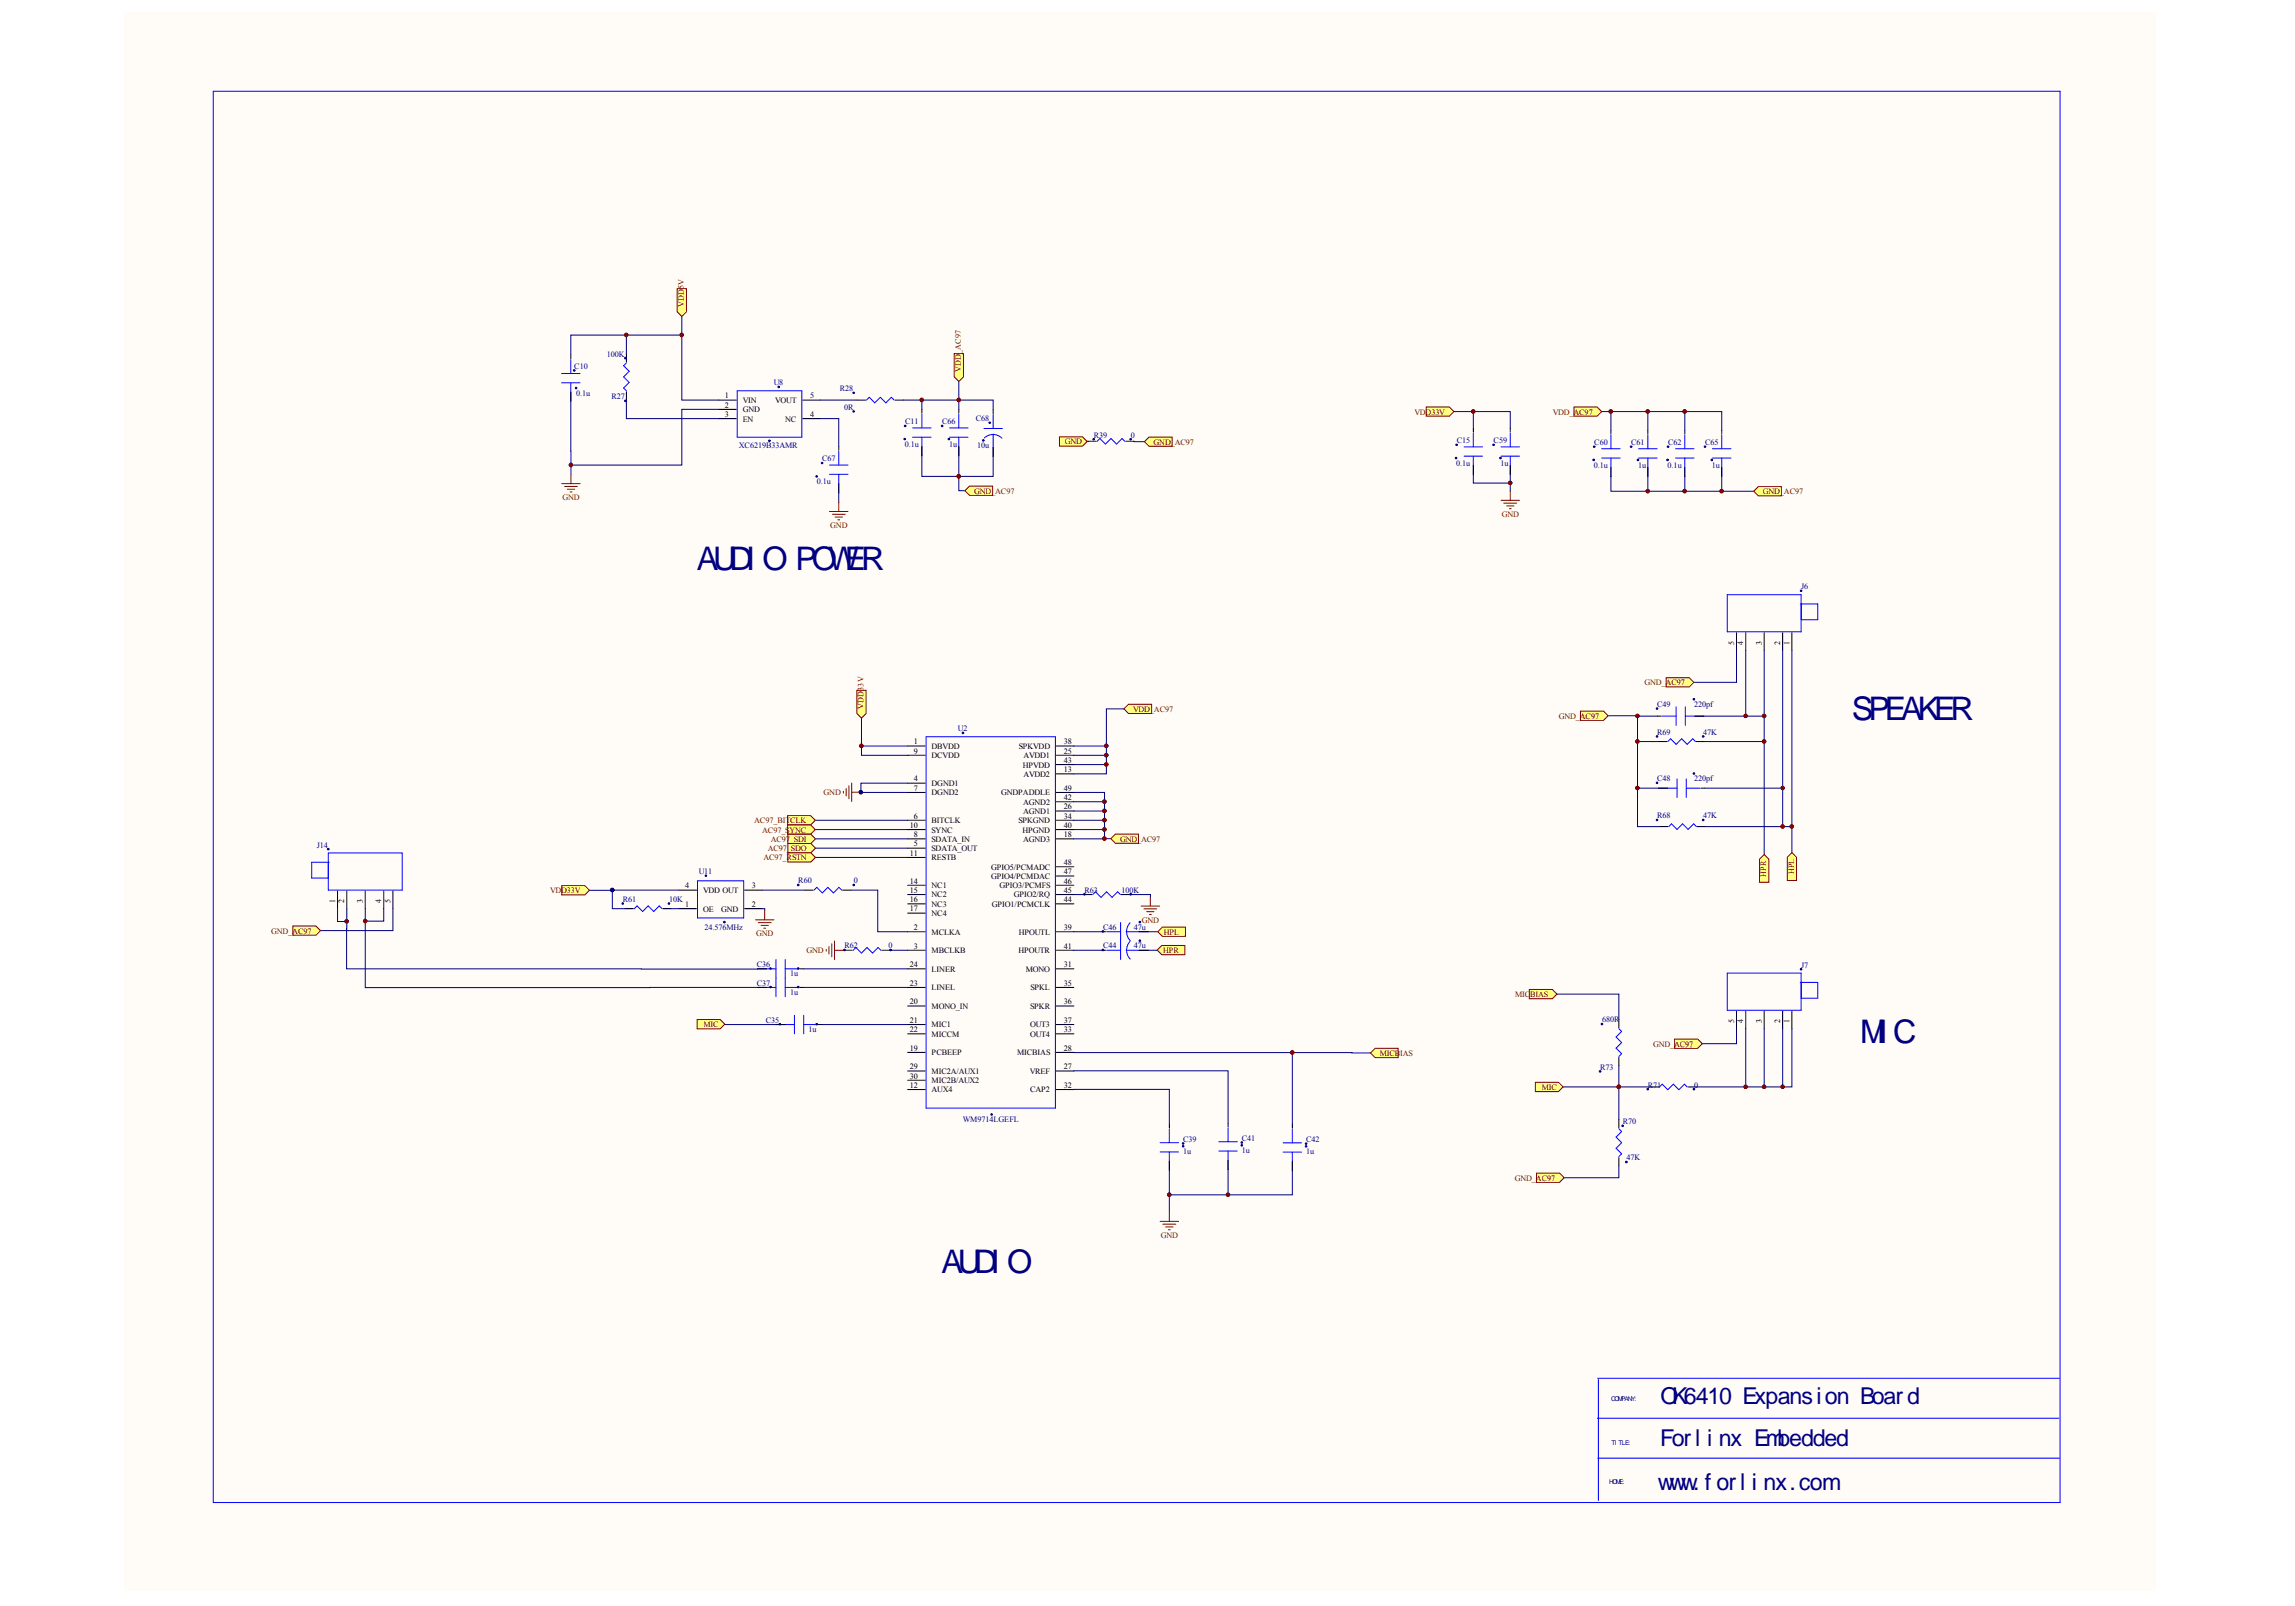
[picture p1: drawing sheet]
<svg xmlns="http://www.w3.org/2000/svg" width="289mm" height="202mm" viewBox="0 0 289 202" stroke-linecap="round" stroke-linejoin="round" font-family="sans-serif">
<defs><g id="words">
<g font-size="4.1" fill="#000080">
<text x="87.7" y="71.7">AUDI O POWER</text>
<text x="233.1" y="90.6">SPEAKER</text>
<text x="234.2" y="131.3">MI C</text>
<text x="118.5" y="160.3">AUDI O</text>
</g>
<g font-size="2.9" fill="#000080">
<text x="209" y="176.8">OK6410 Expansion Boar d</text>
<text x="209" y="182">For l i nx Embedded</text>
<text x="208.7" y="187.5">www. f or l i nx.com</text>
</g>
<g font-size="1" fill="#800000">
<text x="86.1" y="38.7" transform="rotate(-90 86.1 38.7)">VDD5V</text>
<text x="121" y="46.8" transform="rotate(-90 121 46.8)">VDD_AC97</text>
<text x="178.1" y="52.2">VDD33V</text>
<text x="195.5" y="52.2">VDD_AC97</text>
<text x="134.1" y="55.9">GND</text>
<text x="145.2" y="56">GND_AC97</text>
<text x="70.8" y="63">GND</text>
<text x="122.6" y="62.1">GND_AC97</text>
<text x="189.1" y="65.1">GND</text>
<text x="221.9" y="62.2">GND_AC97</text>
<text x="104.5" y="66.5">GND</text>
<text x="108.7" y="89.2" transform="rotate(-90 108.7 89.2)">VDD33V</text>
<text x="142.7" y="89.6">VDD_AC97</text>
<text x="207" y="86.2">GND_AC97</text>
<text x="196.2" y="90.5">GND_AC97</text>
<text x="103.7" y="100.1">GND</text>
<text x="95" y="103.6">AC97_BITCLK</text>
<text x="96" y="104.8">AC97_SYNC</text>
<text x="96.7" y="107.1">AC97_SDO</text>
<text x="97.1" y="106">AC97_SDI</text>
<text x="141" y="105.9">GND_AC97</text>
<text x="69.3" y="112.4">VDD33V</text>
<text x="96.1" y="108.3">AC97_RSTN</text>
<text x="222.4" y="110.3" transform="rotate(-90 222.4 110.3)">HPR</text>
<text x="225.9" y="110" transform="rotate(-90 225.9 110)">HPL</text>
<text x="34.1" y="117.5">GND_AC97</text>
<text x="95.2" y="117.9">GND</text>
<text x="101.5" y="120">GND</text>
<text x="143.7" y="116.1">GND</text>
<text x="146.4" y="120">HPR</text>
<text x="146.5" y="117.6">HPL</text>
<text x="190.7" y="125.5">MICBIAS</text>
<text x="88.6" y="129.3">MIC</text>
<text x="208.1" y="131.7">GND_AC97</text>
<text x="173.7" y="132.9">MICBIAS</text>
<text x="194.1" y="137.2">MIC</text>
<text x="190.7" y="148.6">GND_AC97</text>
<text x="146.1" y="155.8">GND</text>
</g>
<g font-size="1" fill="#000080">
<text x="72.3" y="46.4">C10</text>
<text x="76.4" y="44.9">100K</text>
<text x="72.5" y="49.8">0.1u</text>
<text x="77" y="50.3">R27</text>
<text x="97.4" y="48.5">U8</text>
<text x="105.7" y="49.3">R28</text>
<text x="106.3" y="51.6">0R</text>
<text x="114" y="53.4">C11</text>
<text x="118.6" y="53.4">C66</text>
<text x="122.9" y="53">C68</text>
<text x="93" y="56.4">XC6219B33AMR</text>
<text x="103.5" y="58.1">C67</text>
<text x="113.9" y="56.2">0.1u</text>
<text x="119.5" y="56.2">1u</text>
<text x="123" y="56.4">10u</text>
<text x="137.7" y="55.1">R39</text>
<text x="142.4" y="55.1">0</text>
<text x="183.3" y="58.6">0.1u</text>
<text x="183.4" y="55.8">C15</text>
<text x="188" y="55.8">C59</text>
<text x="188.9" y="58.6">1u</text>
<text x="200.6" y="58.9">0.1u</text>
<text x="200.7" y="56">C60</text>
<text x="205.4" y="56">C61</text>
<text x="206.2" y="58.9">1u</text>
<text x="209.9" y="58.9">0.1u</text>
<text x="210" y="56">C62</text>
<text x="214.7" y="56">C65</text>
<text x="215.5" y="58.9">1u</text>
<text x="102.8" y="60.9">0.1u</text>
<text x="226.8" y="74.2">J6</text>
<text x="208.6" y="89">C49</text>
<text x="213.3" y="89">220pf</text>
<text x="120.6" y="92">U2</text>
<text x="208.6" y="92.5">R69</text>
<text x="214.4" y="92.5">47K</text>
<text x="208.6" y="98.3">C48</text>
<text x="213.3" y="98.3">220pf</text>
<text x="39.9" y="106.7">J14</text>
<text x="208.6" y="103">R68</text>
<text x="214.4" y="103">47K</text>
<text x="78.4" y="113.5">R61</text>
<text x="84.2" y="113.5">10K</text>
<text x="88" y="110">U11</text>
<text x="100.5" y="111.2">R60</text>
<text x="107.5" y="111.2">0</text>
<text x="136.5" y="112.4">R63</text>
<text x="141.2" y="112.4">100K</text>
<text x="88.7" y="117">24.576MHz</text>
<text x="106.3" y="119.4">R62</text>
<text x="111.9" y="119.4">0</text>
<text x="138.9" y="117">C46</text>
<text x="138.9" y="119.4">C44</text>
<text x="142.7" y="117">47u</text>
<text x="142.7" y="119.4">47u</text>
<text x="95.3" y="121.7">C36</text>
<text x="95.3" y="124">C37</text>
<text x="99.5" y="122.9">1u</text>
<text x="99.5" y="125.2">1u</text>
<text x="226.8" y="121.8">J7</text>
<text x="96.4" y="128.7">C35</text>
<text x="101.8" y="129.9">1u</text>
<text x="201.7" y="128.7">680R</text>
<text x="201.5" y="134.7">R73</text>
<text x="207.5" y="136.9">R71</text>
<text x="213.3" y="136.9">0</text>
<text x="121.2" y="141.2">WM9714LGEFL</text>
<text x="149" y="143.7">C39</text>
<text x="156.4" y="143.6">C41</text>
<text x="164.4" y="143.7">C42</text>
<text x="204.3" y="141.5">R70</text>
<text x="149" y="145.2">1u</text>
<text x="156.4" y="145.1">1u</text>
<text x="164.4" y="145.3">1u</text>
<text x="204.8" y="146.1">47K</text>
</g>
<g font-size="1">
<text x="91.3" y="50.1">1</text>
<text x="91.3" y="51.3">2</text>
<text x="91.3" y="52.5">3</text>
<text x="93.5" y="50.7">VIN</text>
<text x="93.5" y="51.9">GND</text>
<text x="93.5" y="53.1">EN</text>
<text x="97.6" y="50.7">VOUT</text>
<text x="98.9" y="53.1">NC</text>
<text x="102" y="50.1">5</text>
<text x="102" y="52.5">4</text>
<text x="218.3" y="81.1" transform="rotate(-90 218.3 81.1)">5</text>
<text x="219.5" y="81.1" transform="rotate(-90 219.5 81.1)">4</text>
<text x="221.8" y="81.1" transform="rotate(-90 221.8 81.1)">3</text>
<text x="224.1" y="81.1" transform="rotate(-90 224.1 81.1)">2</text>
<text x="225.3" y="81.1" transform="rotate(-90 225.3 81.1)">1</text>
<text x="115" y="93.7">1</text>
<text x="115" y="94.9">9</text>
<text x="117.3" y="94.3">DBVDD</text>
<text x="117.3" y="95.4">DCVDD</text>
<text x="128.3" y="94.3">SPKVDD</text>
<text x="128.8" y="95.4">AVDD1</text>
<text x="133.9" y="93.7">38</text>
<text x="133.9" y="94.9">25</text>
<text x="115" y="98.4">4</text>
<text x="115" y="99.5">7</text>
<text x="117.3" y="98.9">DGND1</text>
<text x="117.3" y="100.1">DGND2</text>
<text x="126" y="100.1">GNDPADDLE</text>
<text x="128.8" y="96.6">HPVDD</text>
<text x="128.8" y="101.3">AGND2</text>
<text x="128.8" y="97.8">AVDD2</text>
<text x="133.9" y="96">43</text>
<text x="133.9" y="99.5">49</text>
<text x="133.9" y="100.7">42</text>
<text x="133.9" y="101.9">26</text>
<text x="133.9" y="97.2">13</text>
<text x="114.5" y="104.2">10</text>
<text x="114.5" y="107.7">11</text>
<text x="115" y="103">6</text>
<text x="115" y="105.4">8</text>
<text x="115" y="106.5">5</text>
<text x="117.3" y="103.6">BITCLK</text>
<text x="117.3" y="104.8">SYNC</text>
<text x="117.3" y="106">SDATA_IN</text>
<text x="117.3" y="107.1">SDATA_OUT</text>
<text x="128.2" y="103.6">SPKGND</text>
<text x="128.7" y="104.8">HPGND</text>
<text x="128.8" y="102.4">AGND1</text>
<text x="128.8" y="106">AGND3</text>
<text x="133.9" y="104.2">40</text>
<text x="133.9" y="105.4">18</text>
<text x="133.9" y="103">34</text>
<text x="42.2" y="113.6" transform="rotate(-90 42.2 113.6)">1</text>
<text x="43.3" y="113.6" transform="rotate(-90 43.3 113.6)">2</text>
<text x="45.7" y="113.6" transform="rotate(-90 45.7 113.6)">3</text>
<text x="48" y="113.6" transform="rotate(-90 48 113.6)">4</text>
<text x="49.2" y="113.6" transform="rotate(-90 49.2 113.6)">5</text>
<text x="86.3" y="111.8">4</text>
<text x="88.5" y="112.4">VDD OUT</text>
<text x="94.7" y="111.8">3</text>
<text x="114.5" y="111.2">14</text>
<text x="114.5" y="112.4">15</text>
<text x="114.5" y="113.5">16</text>
<text x="117.3" y="108.3">RESTB</text>
<text x="117.3" y="111.8">NC1</text>
<text x="117.3" y="113">NC2</text>
<text x="124.8" y="109.5">GPIO5/PCMADC</text>
<text x="124.8" y="110.6">GPIO4/PCMDAC</text>
<text x="125.8" y="111.8">GPIO3/PCMFS</text>
<text x="127.6" y="113">GPIO2/RQ</text>
<text x="133.9" y="108.9">48</text>
<text x="133.9" y="110">47</text>
<text x="133.9" y="111.2">46</text>
<text x="133.9" y="112.4">45</text>
<text x="133.9" y="113.5">44</text>
<text x="86.3" y="114.2">1</text>
<text x="88.5" y="114.7">OE</text>
<text x="90.8" y="114.7">GND</text>
<text x="94.7" y="114.2">2</text>
<text x="114.5" y="114.7">17</text>
<text x="115" y="117.1">2</text>
<text x="115" y="119.4">3</text>
<text x="117.3" y="114.1">NC3</text>
<text x="117.3" y="115.3">NC4</text>
<text x="117.3" y="117.6">MCLKA</text>
<text x="117.3" y="120">MBCLKB</text>
<text x="124.9" y="114.1">GPIO1/PCMCLK</text>
<text x="128.2" y="120">HPOUTR</text>
<text x="128.3" y="117.6">HPOUTL</text>
<text x="133.9" y="117.1">39</text>
<text x="133.9" y="119.4">41</text>
<text x="114.5" y="121.7">24</text>
<text x="114.5" y="124.1">23</text>
<text x="117.3" y="122.3">LINER</text>
<text x="117.3" y="124.7">LINEL</text>
<text x="129.1" y="122.3">MONO</text>
<text x="129.7" y="124.7">SPKL</text>
<text x="133.9" y="121.7">31</text>
<text x="133.9" y="124.1">35</text>
<text x="114.5" y="126.4">20</text>
<text x="114.5" y="128.7">21</text>
<text x="114.5" y="129.9">22</text>
<text x="117.3" y="127">MONO_IN</text>
<text x="117.3" y="129.3">MIC1</text>
<text x="117.3" y="130.5">MICCM</text>
<text x="129.7" y="127">SPKR</text>
<text x="129.7" y="130.5">OUT4</text>
<text x="129.7" y="129.3">OUT3</text>
<text x="133.9" y="126.4">36</text>
<text x="133.9" y="129.9">33</text>
<text x="133.9" y="128.7">37</text>
<text x="218.3" y="128.8" transform="rotate(-90 218.3 128.8)">5</text>
<text x="219.5" y="128.8" transform="rotate(-90 219.5 128.8)">4</text>
<text x="221.8" y="128.8" transform="rotate(-90 221.8 128.8)">3</text>
<text x="224.1" y="128.8" transform="rotate(-90 224.1 128.8)">2</text>
<text x="225.3" y="128.8" transform="rotate(-90 225.3 128.8)">1</text>
<text x="114.5" y="132.2">19</text>
<text x="114.5" y="134.6">29</text>
<text x="114.5" y="135.8">30</text>
<text x="114.5" y="136.9">12</text>
<text x="117.3" y="132.8">PCBEEP</text>
<text x="117.3" y="135.2">MIC2A/AUX1</text>
<text x="117.3" y="136.3">MIC2B/AUX2</text>
<text x="117.3" y="137.5">AUX4</text>
<text x="128.1" y="132.8">MICBIAS</text>
<text x="129.6" y="135.2">VREF</text>
<text x="129.7" y="137.5">CAP2</text>
<text x="133.9" y="132.2">28</text>
<text x="133.9" y="134.6">27</text>
<text x="133.9" y="136.9">32</text>
</g>
<g font-size=".8" fill="#000080">
<text x="202.8" y="176.4">COMPANY:</text>
<text x="202.9" y="181.8">TI TLE:</text>
<text x="202.6" y="186.7">HOME:</text>
</g>
</g></defs>
<path d="M15.6 1.6h255.8v198.6h-255.8z" fill="#fffcf8"/>
<g fill="#000080" stroke="#000080" stroke-width=".13">
<circle cx="43.6" cy="116" r=".21"/>
<circle cx="46" cy="115.9" r=".21"/>
<circle cx="71.9" cy="58.5" r=".21"/>
<circle cx="77.1" cy="112" r=".21"/>
<circle cx="78.8" cy="42.2" r=".22"/>
<circle cx="85.8" cy="42.2" r=".22"/>
<circle cx="108.4" cy="93.9" r=".22"/>
<circle cx="116" cy="50.3" r=".22"/>
<circle cx="120.7" cy="59.9" r=".21"/>
<circle cx="120.7" cy="50.3" r=".21"/>
<circle cx="139" cy="105.5" r=".22"/>
<circle cx="139" cy="104.4" r=".22"/>
<circle cx="139" cy="103.2" r=".22"/>
<circle cx="139" cy="102.1" r=".22"/>
<circle cx="139" cy="100.9" r=".22"/>
<circle cx="139.3" cy="96.2" r=".22"/>
<circle cx="139.3" cy="95.1" r=".22"/>
<circle cx="139.3" cy="93.9" r=".22"/>
<circle cx="147.2" cy="150.4" r=".22"/>
<circle cx="154.6" cy="150.4" r=".22"/>
<circle cx="162.7" cy="132.5" r=".22"/>
<circle cx="185.5" cy="51.8" r=".22"/>
<circle cx="190.1" cy="60.8" r=".21"/>
<circle cx="202.8" cy="51.8" r=".22"/>
<circle cx="203.8" cy="136.8" r=".22"/>
<circle cx="206.1" cy="99.2" r=".21"/>
<circle cx="206.1" cy="93.3" r=".22"/>
<circle cx="206.1" cy="90.1" r=".21"/>
<circle cx="207.4" cy="61.8" r=".22"/>
<circle cx="207.4" cy="51.8" r=".22"/>
<circle cx="212.1" cy="61.8" r=".22"/>
<circle cx="212.1" cy="51.8" r=".22"/>
<circle cx="216.7" cy="61.8" r=".22"/>
<circle cx="219.8" cy="136.8" r=".22"/>
<circle cx="219.8" cy="90.1" r=".21"/>
<circle cx="222.1" cy="136.8" r=".22"/>
<circle cx="222.1" cy="93.3" r=".22"/>
<circle cx="222.1" cy="90.1" r=".21"/>
<circle cx="224.4" cy="136.8" r=".21"/>
<circle cx="224.4" cy="104" r=".21"/>
<circle cx="224.4" cy="99.2" r=".21"/>
<circle cx="225.6" cy="104" r=".22"/>
<circle cx="121.2" cy="92.2" r=".1"/>
<circle cx="124.8" cy="140.3" r=".1"/>
<circle cx="91.2" cy="116.1" r=".1"/>
<circle cx="88.9" cy="110.2" r=".1"/>
<circle cx="107.5" cy="111.4" r=".1"/>
<circle cx="100.5" cy="111.4" r=".1"/>
<circle cx="84.2" cy="113.7" r=".1"/>
<circle cx="78.4" cy="113.7" r=".1"/>
<circle cx="112.1" cy="119.6" r=".1"/>
<circle cx="106.3" cy="119.6" r=".1"/>
<circle cx="102.8" cy="128.9" r=".1"/>
<circle cx="98.2" cy="128.9" r=".09"/>
<circle cx="100.5" cy="121.9" r=".1"/>
<circle cx="97" cy="121.9" r=".1"/>
<circle cx="100.5" cy="124.2" r=".1"/>
<circle cx="97" cy="124.2" r=".1"/>
<circle cx="148.9" cy="144.3" r=".1"/>
<circle cx="148.9" cy="143.9" r=".1"/>
<circle cx="156.3" cy="144.2" r=".1"/>
<circle cx="156.3" cy="143.8" r=".1"/>
<circle cx="164.4" cy="144.3" r=".1"/>
<circle cx="164.4" cy="143.9" r=".1"/>
<circle cx="143.5" cy="116.1" r=".1"/>
<circle cx="138.8" cy="117.2" r=".1"/>
<circle cx="143.5" cy="118.4" r=".1"/>
<circle cx="138.8" cy="119.6" r=".1"/>
<circle cx="142.3" cy="112.6" r=".1"/>
<circle cx="136.5" cy="112.6" r=".1"/>
<circle cx="226.7" cy="74.4" r=".09"/>
<circle cx="214.4" cy="92.7" r=".1"/>
<circle cx="208.6" cy="92.7" r=".1"/>
<circle cx="213.2" cy="88" r=".1"/>
<circle cx="208.6" cy="89.2" r=".1"/>
<circle cx="213.2" cy="97.4" r=".1"/>
<circle cx="208.6" cy="98.5" r=".1"/>
<circle cx="214.4" cy="103.2" r=".1"/>
<circle cx="208.6" cy="103.2" r=".1"/>
<circle cx="226.7" cy="122" r=".1"/>
<circle cx="204.7" cy="146.3" r=".1"/>
<circle cx="204.3" cy="141.7" r=".1"/>
<circle cx="213.3" cy="137.1" r=".1"/>
<circle cx="207.4" cy="137.1" r=".1"/>
<circle cx="201.7" cy="128.9" r=".1"/>
<circle cx="201.4" cy="134.9" r=".1"/>
<circle cx="98" cy="48.7" r=".1"/>
<circle cx="96.9" cy="55.5" r=".1"/>
<circle cx="78.7" cy="45.1" r=".1"/>
<circle cx="78.7" cy="50.5" r=".1"/>
<circle cx="72.5" cy="48.8" r=".1"/>
<circle cx="72.3" cy="46.6" r=".1"/>
<circle cx="107.5" cy="51.8" r=".09"/>
<circle cx="107.5" cy="49.4" r=".09"/>
<circle cx="113.9" cy="55.3" r=".09"/>
<circle cx="113.9" cy="53.6" r=".1"/>
<circle cx="119.5" cy="55.3" r=".1"/>
<circle cx="118.6" cy="53.6" r=".1"/>
<circle cx="102.8" cy="60" r=".1"/>
<circle cx="103.5" cy="58.3" r=".09"/>
<circle cx="123.8" cy="55.4" r=".1"/>
<circle cx="124.6" cy="53.2" r=".1"/>
<circle cx="142.3" cy="55.3" r=".1"/>
<circle cx="137.7" cy="55.3" r=".1"/>
<circle cx="183.3" cy="57.7" r=".1"/>
<circle cx="183.4" cy="56" r=".1"/>
<circle cx="188.9" cy="57.7" r=".1"/>
<circle cx="188" cy="56" r=".1"/>
<circle cx="200.6" cy="57.9" r=".1"/>
<circle cx="200.7" cy="56.2" r=".1"/>
<circle cx="206.2" cy="57.9" r=".1"/>
<circle cx="205.3" cy="56.2" r=".1"/>
<circle cx="209.9" cy="57.9" r=".1"/>
<circle cx="210" cy="56.2" r=".1"/>
<circle cx="215.5" cy="57.9" r=".1"/>
<circle cx="214.6" cy="56.2" r=".1"/>
<circle cx="41.3" cy="106.9" r=".1"/>
</g>
<g fill="none" stroke="#00f" stroke-width=".13">
<path d="M26.8 11.5h232.5v177.6h-232.5zM70.7 47h2.3M70.7 48.2h2.3M71.9 45.3v1.7M71.9 48.2v2.3M78.9 45.7l-.4 .3 .7 .7-.7 .7 .7 .7-.7 .7 .4 .4M92.8 49.2h8.1v5.8h-8.1zM104.4 58.5h2.4M104.4 59.7h2.4M105.6 56.8v1.7M105.6 59.7v2.3M109.1 50.4l.3-.4 .7 .7 .7-.7 .7 .7 .7-.7 .4 .4"/>
<path d="M114.9 55h2.3M114.9 53.9h2.3M116.1 52.1v1.8M116.1 55v2.4M119.5 55h2.4M119.5 53.9h2.4M120.7 52.1v1.8M120.7 55v2.4M123.9 53.9h2.3M123.9 55.1a1.6 1.6 0 0 1 2.2 0M125 52.2v1.7M125 54.6v2.8"/>
<path d="M138.1 55.5l.4-.3 .7 .7 .7-.7 .7 .7 .7-.7 .3 .3M184.3 56.2h2.3M184.3 57.4h2.3M185.5 54.5v1.7M185.5 57.4v2.4M189 56.2h2.3M189 57.4h2.3M190.1 54.5v1.7M190.1 57.4v2.4M201.6 56.5h2.4M201.6 57.6h2.4M202.8 54.7v1.8"/>
<path d="M202.8 57.6v2.4M206.3 56.5h2.3M206.3 57.6h2.3M207.5 54.7v1.8M207.5 57.6v2.4M210.9 56.5h2.4M210.9 57.6h2.4M212.1 54.7v1.8M212.1 57.6v2.4M215.6 56.5h2.3M215.6 57.6h2.3M216.8 54.7v1.8"/>
<path d="M216.8 57.6v2.4M217.5 74.9h9.3v4.6h-9.3zM226.6 76h2.2v2h-2M116.6 92.7h16.3v46.8h-16.3zM208.8 99.2h2.3M209.3 90.1h1.7M210 93.3l.3-.3 .7 .7 .7-.7 .7 .7 .7-.7 .4 .3M211 89v2.3M211.1 98v2.4M212.2 90.1h2.3M212.2 89v2.3M212.3 99.2h1.7"/>
<path d="M212.3 98v2.4M41.3 107.4h9.3v4.6h-9.3zM41.4 108.5h-2.2v2h2.1M79.9 114.4l.3-.4 .7 .7 .7-.7 .7 .7 .7-.7 .3 .4M87.8 110.9h5.8v4.6h-5.8zM102.5 112l.3-.3 .7 .7 .7-.7 .7 .7 .7-.7 .4 .3M107.4 119.6l.4-.3 .7 .7 .7-.7 .7 .7 .6-.7 .4 .3M137.6 112.6l.3-.4 .7 .7 .7-.7 .7 .7 .7-.7 .4 .4M139.3 117.3h1.8M139.3 119.6h1.8M141.1 116.1v4.7M141.8 117.3h2.8"/>
<path d="M141.8 119.6h2.8M142.3 116.1a1.62 1.62 0 0 0 0 2.3M142.3 118.5a1.62 1.62 0 0 0 0 2.2M210.1 104l.3-.3 .7 .7 .7-.7 .7 .7 .7-.7 .4 .3M95.4 121.9h2.3M95.4 124.3h2.3M97.7 129h2.3M97.7 120.8v4.7M98.9 121.9h1.7M98.9 120.8v4.7M98.9 124.3h1.7M100 127.8v2.3"/>
<path d="M101.2 129h1.7M101.2 127.8v2.3M203.8 129.5l.4 .3-.7 .7 .7 .7-.7 .7 .7 .7-.4 .4M208.9 136.8l.4-.3 .7 .7 .7-.7 .7 .7 .7-.7 .3 .3M217.5 122.5h9.3v4.7h-9.3zM226.6 123.7h2.2v1.9h-2M146.1 143.8h2.3M146.1 145h2.3M147.2 142.1v1.7M147.2 145v2.3M153.4 143.7h2.4M153.4 144.9h2.4"/>
<path d="M154.6 142v1.7M154.6 144.9v2.3M161.5 143.8h2.4M161.5 145h2.4M162.7 142.1v1.7M162.7 145v2.4M203.8 142.1l.4 .3-.7 .7 .7 .7-.7 .7 .7 .7-.4 .4M201.1 178.5h58.1M201.1 173.5h58.2M201.2 173.6v15.3M201.2 183.5h58.1"/>
</g>
<g fill="none" stroke="#000" stroke-width=".13">
<path d="M71.9 44.7v.4M71.9 49.4v1.1M78.9 44.5v1.1M78.9 49.3v1.1M90.5 50.4h2.2M90.5 51.5h2.2M90.5 52.7h2.2M101.1 50.4h2.2M101.1 52.7h2.2M105.6 56.2v.5M107.9 50.4h1.1M112.7 50.4h1"/>
<path d="M116.1 51.5v.5M116.1 56.2v1.2M120.7 51.5v.5M120.7 56.2v1.2M125 51.6v.5M125 56.3v1.1M137 55.5h1M141.7 55.5h1.1M185.5 53.9v.5M185.5 58.6v1.2M190.1 53.9v.5M190.1 58.6v1.2"/>
<path d="M202.8 54.1v.5M202.8 58.8v1.2M207.5 54.1v.5M207.5 58.8v1.2M212.1 54.1v.5M212.1 58.8v1.2M216.8 54.1v.5M216.8 58.8v1.2M105.6 60.9v1.1M218.6 79.6v2.3M219.8 79.6v2.3M222.1 79.6v2.3"/>
<path d="M224.4 79.6v2.3M225.6 79.6v2.3M114.3 93.9h2.2M114.3 95.1h2.2M114.3 98.6h2.2M114.3 99.7h2.2M133 93.9h2.2M133 95.1h2.2M133 99.7h2.2M133 96.2h2.2M133 97.4h2.2M208.7 90.1h.5"/>
<path d="M208.8 93.3h1M208.8 99.2h1.2M213.3 90.1h1.2M213.6 93.3h1M214.1 99.2h.5M42.5 112.2v2.2M43.7 112.2v2.2M46 112.2v2.2M48.3 112.2v2.2M49.5 112.2v2.2M78.7 114.4h1M83.5 114.4h1"/>
<path d="M85.5 112h2.2M85.5 114.4h2.2M93.7 112h2.2M93.7 114.4h2.2M101.3 112h1.1M106.1 112h1M106.2 119.6h1.1M111 119.6h1.1M114.3 103.2h2.2M114.3 104.4h2.2M114.3 105.6h2.2M114.3 106.8h2.2"/>
<path d="M114.3 107.9h2.2M114.3 111.4h2.2M114.3 112.6h2.2M114.3 113.8h2.2M114.3 114.9h2.2M114.3 117.3h2.2M114.3 119.6h2.2M133 103.2h2.2M133 104.4h2.2M133 105.6h2.2M133 111.4h2.2M133 112.6h2.2"/>
<path d="M133 113.8h2.2M133 100.9h2.2M133 102.1h2.2M133 109.1h2.2M133 110.3h2.2M133 117.3h2.2M133 119.6h2.2M136.4 112.6h1M138.7 117.3h.5M138.7 119.6h.5M141.2 112.6h1M143.4 117.3h1.2"/>
<path d="M143.4 119.6h1.2M208.9 104h1.1M213.7 104h1M95.4 121.9h1.1M95.4 124.3h1.1M97.7 129h1.2M100.7 121.9h.5M100.7 124.3h.5M103 129h.5M114.3 121.9h2.2M114.3 124.3h2.2M114.3 126.6h2.2"/>
<path d="M114.3 129h2.2M114.3 130.1h2.2M114.3 132.5h2.2M114.3 134.8h2.2M114.3 136h2.2M114.3 137.1h2.2M133 121.9h2.2M133 124.3h2.2M133 126.6h2.2M133 129h2.2M133 130.1h2.2M133 132.5h2.2"/>
<path d="M133 134.8h2.2M133 137.1h2.2M203.8 128.3v1.1M203.8 133.1v1M207.8 136.8h1M212.5 136.8h1.1M218.6 127.3v2.2M219.8 127.3v2.2M222.1 127.3v2.2M224.4 127.3v2.2M225.6 127.3v2.2M147.2 141.5v.5"/>
<path d="M147.2 146.2v1.1M154.6 141.4v.4M154.6 146v1.2M162.7 141.5v.5M162.7 146.2v1.2M203.8 140.9v1.1M203.8 145.7v1"/>
</g>
<g fill="none" stroke="#000080" stroke-width=".13">
<path d="M85.8 39.8v2.4M71.9 50.5v8M71.9 58.5v1.2M78.9 42.2h-7v2.5M78.9 50.4v2.3h11.6M78.9 42.2v2.3M78.9 42.2h6.9M85.8 42.2v8.2h4.7M90.5 51.5h-4.7v7h-13.9M103.3 52.7h2.3v3.5M103.3 50.4h4.6M113.7 50.4h7"/>
<path d="M116.1 57.4v2.6h4.6M116.1 50.4v1.1M120.7 50.4h.1M120.7 50.4h4.3v1.2M120.7 60h.1M120.7 60v1.8h.8M120.7 48v3.5M120.7 57.4v2.6M125 57.4v2.6h-4.3M137 55.5l-.1 .1M142.8 55.5l1.3 .1M183 51.8h2.5"/>
<path d="M185.5 59.8v1h4.6M185.5 51.8h4.6v2.1M185.5 51.8v2.1M190.1 59.8v2M201.6 51.8h10.5M202.8 60v1.8h4.7M202.8 51.8v2.3M207.5 51.8v2.3M207.5 60v1.8M212.1 51.8h4.7v2.3M212.1 51.8v2.3M212.1 60v1.8"/>
<path d="M216.8 60v1.8M105.6 62v1.2M207.5 61.8h13.3M108.5 93.9v1.2h5.8M108.5 93.9h5.8M108.5 90.4v3.5M114.3 98.6h-5.9v1.1h5.9M135.2 99.7h3.9v1.2M135.2 93.9h4.1M135.2 95.1h4.1M135.2 96.2h4.1M139.3 96.2v1.2h-4.1"/>
<path d="M139.3 93.9v2.3M141.5 89.2h-2.2v4.7M202.5 90.1h3.7M206.2 99.2v4.8h2.7M206.2 90.1v9.1M206.2 90.1h2.5M206.2 93.3h2.6M206.2 99.2h2.6M214.5 90.1h7.6M214.6 93.3h7.5M214.6 99.2h9.8M218.6 81.9v4h-5.4"/>
<path d="M219.8 81.9v8.2M222.1 81.9v25.6M224.4 81.9v22.1M225.6 81.9v25.4M42.5 114.4v1.6h1.2M43.7 116l-.1 5.9h51.8M43.7 114.4v1.6M46 115.9v8.4h49.4M46 114.4v1.5M48.3 114.4v1.5h-2.3M49.5 114.4v2.7h-9.1M77.1 112v2.4h1.6"/>
<path d="M77.1 112l-2.9 .1M77.1 112h8.4M84.5 114.4h1M95.9 114.4h.4v.2M95.9 112h5.4M102.6 103.2h11.7M102.6 104.4h11.7M102.7 107.9h11.6M102.7 105.6h11.6M102.7 106.8h11.6M106.2 119.6h.1M107.1 112h3.4v5.3h3.8"/>
<path d="M112.1 119.6h2.2M135.2 119.6h3.5M135.2 103.2h3.9M135.2 104.4h3.9M135.2 117.3h3.5M135.2 112.6h1.2M135.2 100.9h3.9M135.2 102.1h3.9M139.1 105.6h-3.9M139.1 100.9v4.7M139.1 105.6h.7M142.2 112.6h2.6v.3"/>
<path d="M144.6 117.3h1.1M145.7 119.6h-1.1M214.7 104h10.9M91.3 128.9l6.4 .1M101.2 121.9h13.1M101.2 124.3h13.1M103.5 129h10.8M135.2 137.1h12v4.4M135.2 134.8h19.4v6.6M135.2 132.5h27.5M162.7 132.5h9.8M162.7 132.5v9"/>
<path d="M196 125.1h7.8v3.2M196.8 136.8h11M203.8 136.8h.1M203.8 134.1v6.8M213.6 136.8h10.8M218.6 129.5v1.9h-4.3M219.8 129.5v7.3M222.1 129.5v7.3M224.4 129.5v7.3M225.6 129.5v7.3h-1.2M147.2 147.3v5.3M147.2 150.4h7.4"/>
<path d="M154.6 147.2v3.2M162.7 147.4v3h-8.1M203.8 146.7v1.5h-6.9"/>
</g>
<g fill="#800000" stroke="#800000" stroke-width=".13">
<circle cx="108.4" cy="93.9" r=".22"/>
<circle cx="108.4" cy="99.7" r=".22"/>
<circle cx="77.1" cy="112" r=".21"/>
<circle cx="147.2" cy="150.4" r=".22"/>
<circle cx="154.6" cy="150.4" r=".22"/>
<circle cx="139.3" cy="93.9" r=".22"/>
<circle cx="139.3" cy="95.1" r=".22"/>
<circle cx="139.3" cy="96.2" r=".22"/>
<circle cx="139" cy="100.9" r=".22"/>
<circle cx="139" cy="102.1" r=".22"/>
<circle cx="139" cy="103.2" r=".22"/>
<circle cx="139" cy="104.4" r=".22"/>
<circle cx="139" cy="105.5" r=".22"/>
<circle cx="224.4" cy="104" r=".21"/>
<circle cx="206.1" cy="90.1" r=".21"/>
<circle cx="225.6" cy="104" r=".22"/>
<circle cx="222.1" cy="93.3" r=".22"/>
<circle cx="206.1" cy="93.3" r=".22"/>
<circle cx="224.4" cy="99.2" r=".21"/>
<circle cx="206.1" cy="99.2" r=".21"/>
<circle cx="219.8" cy="90.1" r=".21"/>
<circle cx="222.1" cy="90.1" r=".21"/>
<circle cx="219.8" cy="136.8" r=".22"/>
<circle cx="222.1" cy="136.8" r=".22"/>
<circle cx="224.4" cy="136.8" r=".21"/>
<circle cx="203.8" cy="136.8" r=".22"/>
<circle cx="71.9" cy="58.5" r=".21"/>
<circle cx="78.8" cy="42.2" r=".22"/>
<circle cx="85.8" cy="42.2" r=".22"/>
<circle cx="120.7" cy="50.3" r=".21"/>
<circle cx="116" cy="50.3" r=".22"/>
<circle cx="190.1" cy="60.8" r=".21"/>
<circle cx="43.6" cy="116" r=".21"/>
<circle cx="46" cy="115.9" r=".21"/>
<circle cx="162.7" cy="132.5" r=".22"/>
<circle cx="120.7" cy="59.9" r=".21"/>
<circle cx="185.5" cy="51.8" r=".22"/>
<circle cx="202.8" cy="51.8" r=".22"/>
<circle cx="207.4" cy="51.8" r=".22"/>
<circle cx="212.1" cy="51.8" r=".22"/>
<circle cx="216.7" cy="61.8" r=".22"/>
<circle cx="212.1" cy="61.8" r=".22"/>
<circle cx="207.4" cy="61.8" r=".22"/>
</g>
<path d="M107.9 86.9h1.1v2.9l-.5 .6-.6-.6z" fill-rule="evenodd" fill="#ffff80" stroke="#800000" stroke-width=".13"/>
<path d="M106.2 99.6v.2M106.5 99.3v.9M106.9 98.9v1.6M107.2 98.6v2.3M107.2 99.7h1.2" fill="none" stroke="#800000" stroke-width=".13"/>
<path d="M70.7 111.5h2.9l.6 .6-.6 .5h-2.9z" fill-rule="evenodd" fill="#ffff80" stroke="#800000" stroke-width=".13"/>
<path d="M95.1 115.8h2.3M95.5 116.1h1.6M95.8 116.5h.9M96.2 116.8h.2M96.3 114.6v1.2M104 119.5v.2M104.4 119.1v1M104.7 118.8v1.6M105.1 118.4v2.4M105.1 119.6h1.1" fill="none" stroke="#800000" stroke-width=".13"/>
<path d="M87.8 128.3h2.9l.6 .6-.6 .6h-2.9z" fill-rule="evenodd" fill="#ffff80" stroke="#800000" stroke-width=".13"/>
<path d="M146.1 153.7h2.3M146.4 154.1h1.6M146.7 154.4h1M147.1 154.8h.2M147.2 152.6v1.1" fill="none" stroke="#800000" stroke-width=".13"/>
<g fill="#ffff80" stroke="#800000" stroke-width=".13">
<path d="M142.1 88.6h2.9v1.2h-2.9l-.6-.6z" fill-rule="evenodd"/>
<path d="M140.4 105h2.9v1.1h-2.9l-.6-.5z" fill-rule="evenodd"/>
<path d="M146.3 116.7h2.9v1.2h-2.9l-.6-.6z" fill-rule="evenodd"/>
<path d="M146.3 119h2.9v1.2h-2.9l-.6-.6z" fill-rule="evenodd"/>
<path d="M173.1 132h2.9v1.1h-2.9l-.6-.6z" fill-rule="evenodd"/>
</g>
<path d="M143.7 114h2.3M144 114.4h1.6M144.4 114.7h.9M144.7 115.1h.2M144.8 112.9v1.1" fill="none" stroke="#800000" stroke-width=".13"/>
<g fill="#ffff80" stroke="#800000" stroke-width=".13">
<path d="M99.2 102.7h2.9l.5 .5-.5 .6h-2.9z" fill-rule="evenodd"/>
<path d="M99.2 103.8h2.9l.5 .6-.5 .6h-2.9z" fill-rule="evenodd"/>
<path d="M99.2 105h2.9l.6 .6-.6 .6h-2.9z" fill-rule="evenodd"/>
<path d="M99.2 106.2h2.9l.6 .6-.6 .5h-2.9z" fill-rule="evenodd"/>
<path d="M99.2 107.3h2.9l.6 .6-.6 .6h-2.9z" fill-rule="evenodd"/>
<path d="M36.9 116.5h2.9l.6 .6-.6 .6h-2.9z" fill-rule="evenodd"/>
<path d="M209.8 85.3h2.9l.5 .6-.5 .6h-2.9z" fill-rule="evenodd"/>
<path d="M199 89.5h2.9l.6 .6-.6 .6h-2.9z" fill-rule="evenodd"/>
<path d="M225.6 107.3l.6 .6v2.9h-1.2v-2.9z" fill-rule="evenodd"/>
<path d="M222.1 107.5l.6 .6v3h-1.2v-3z" fill-rule="evenodd"/>
<path d="M210.8 130.8h2.9l.6 .6-.6 .6h-2.9z" fill-rule="evenodd"/>
<path d="M193.4 147.7h2.9l.6 .5-.6 .6h-2.9z" fill-rule="evenodd"/>
<path d="M192.5 124.5h2.9l.6 .6-.6 .6h-2.9z" fill-rule="evenodd"/>
<path d="M193.3 136.2h2.9l.6 .6-.6 .6h-2.9z" fill-rule="evenodd"/>
</g>
<path d="M71.9 59.7v1.2M70.7 60.9h2.3M71.1 61.2h1.6M71.4 61.6h.9M71.8 61.9h.2" fill="none" stroke="#800000" stroke-width=".13"/>
<path d="M85.3 36.3h1.1v3l-.6 .5-.5-.5z" fill-rule="evenodd" fill="#ffff80" stroke="#800000" stroke-width=".13"/>
<path d="M104.4 64.4h2.4M104.8 64.7h1.6M105.1 65.1h1M105.5 65.4h.2M105.6 63.2v1.2" fill="none" stroke="#800000" stroke-width=".13"/>
<g fill="#ffff80" stroke="#800000" stroke-width=".13">
<path d="M120.1 44.5h1.2v2.9l-.6 .6-.6-.6z" fill-rule="evenodd"/>
<path d="M133.4 55h2.9l.6 .6-.6 .6h-2.9z" fill-rule="evenodd"/>
<path d="M144.7 55h2.9v1.2h-2.9l-.6-.6z" fill-rule="evenodd"/>
<path d="M179.6 51.2h2.9l.5 .6-.5 .6h-2.9z" fill-rule="evenodd"/>
</g>
<path d="M189 63h2.3M189.3 63.3h1.6M189.7 63.7h.9M190 64h.2M190.1 61.8v1.2" fill="none" stroke="#800000" stroke-width=".13"/>
<g fill="#ffff80" stroke="#800000" stroke-width=".13">
<path d="M198.2 51.2h2.9l.5 .6-.5 .6h-2.9z" fill-rule="evenodd"/>
<path d="M221.4 61.2h2.9v1.2h-2.9l-.6-.6z" fill-rule="evenodd"/>
<path d="M122.1 61.2h2.9v1.1h-2.9l-.6-.5z" fill-rule="evenodd"/>
</g>
<g fill="#000080" stroke="#000080" stroke-width=".13">
<circle cx="77.1" cy="112" r=".21"/>
<circle cx="108.4" cy="99.7" r=".21"/>
</g>
<use href="#words"/>
</svg>
